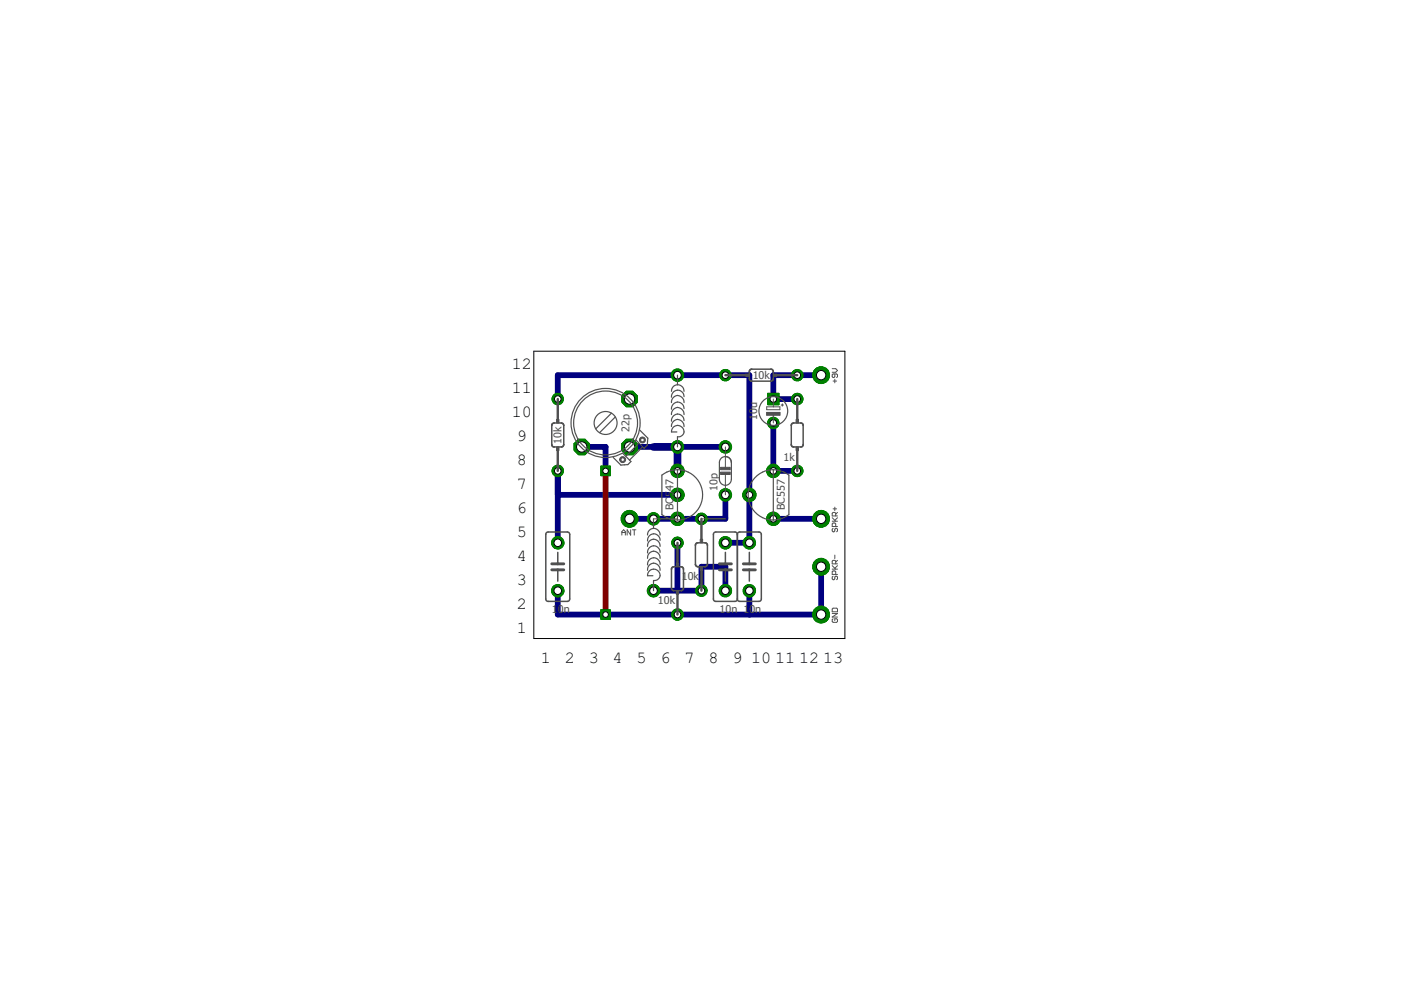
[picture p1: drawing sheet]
<svg xmlns="http://www.w3.org/2000/svg" width="297mm" height="210mm" viewBox="0 0 297 210" stroke-linecap="round" stroke-linejoin="round" font-family="sans-serif">
<defs><g id="words">
<g font-size="3.6">
<text x="108.5" y="83.3">11</text>
<text x="108.5" y="78.3">12</text>
<text x="108.5" y="88.4">10</text>
<text x="109.6" y="93.5">9</text>
<text x="109.6" y="98.6">8</text>
<text x="109.6" y="103.7">7</text>
<text x="109.6" y="113.8">5</text>
<text x="109.6" y="108.7">6</text>
<text x="109.6" y="118.9">4</text>
<text x="109.6" y="124">3</text>
<text x="109.6" y="129">2</text>
<text x="109.6" y="134.1">1</text>
<text x="114.7" y="140.5">1</text>
<text x="119.7" y="140.5">2</text>
<text x="124.8" y="140.5">3</text>
<text x="129.9" y="140.5">4</text>
<text x="135" y="140.5">5</text>
<text x="140" y="140.5">6</text>
<text x="145.1" y="140.5">7</text>
<text x="150.2" y="140.5">8</text>
<text x="155.3" y="140.5">9</text>
<text x="159.3" y="140.5">10</text>
<text x="164.4" y="140.5">11</text>
<text x="169.4" y="140.5">12</text>
<text x="174.5" y="140.5">13</text>
</g>
<g font-size="2.3" fill="#505050">
<text x="159.6" y="80.4">10k</text>
<text x="160.5" y="89" transform="rotate(-90 160.5 89)">10u</text>
<text x="119.1" y="94" transform="rotate(-90 119.1 94)">10k</text>
<text x="133.5" y="91.6" transform="rotate(-90 133.5 91.6)">22p</text>
<text x="166.1" y="97.7">1k</text>
<text x="152.1" y="104.2" transform="rotate(-90 152.1 104.2)">10p</text>
<text x="142.8" y="108.2" transform="rotate(-90 142.8 108.2)">BC547</text>
<text x="166.4" y="108.2" transform="rotate(-90 166.4 108.2)">BC557</text>
<text x="144.6" y="123.1">10k</text>
<text x="117" y="129.9">1</text>
<text x="118.3" y="129.9">0n</text>
<text x="139.5" y="128.1">10k</text>
<text x="152.6" y="129.9">10n 1</text>
<text x="158.9" y="129.9">0n</text>
</g>
</g></defs>
<g fill="none" stroke="#000080" stroke-width="1.2">
<path d="M174.1 79.5h-10.1v5.1h5M118.3 84.6v-5.1h40.6v35.6h-5.1M118.3 99.8v15.3M123.3 94.8h5.1v5M133.5 94.8h5.1M143.6 94.8h10.2M164 89.7v10.1h5M118.3 104.9h25.3M143.6 115.1v10.1M153.8 104.9v5.1h-20.3M164 110h10.1M138.6 125.2h10.1v-5h5.1v5"/>
<path d="M158.9 125.2v5.1M174.1 120.2v10.1h-55.8v-5.1"/>
</g>
<path d="M138.6 94.8h5v5" fill="none" stroke="#000080" stroke-width="1.6"/>
<circle cx="174.1" cy="79.5" r="1.78" fill="#008000" stroke="#008000" stroke-width=".21"/>
<circle cx="174.1" cy="79.5" r=".99" fill="#fff" stroke="#000" stroke-width=".21"/>
<circle cx="118.3" cy="115.1" r="1.31" fill="#008000" stroke="#008000" stroke-width=".21"/>
<circle cx="118.3" cy="115.1" r=".8" fill="#fff" stroke="#000" stroke-width=".21"/>
<circle cx="118.3" cy="125.2" r="1.31" fill="#008000" stroke="#008000" stroke-width=".21"/>
<circle cx="118.3" cy="125.2" r=".8" fill="#fff" stroke="#000" stroke-width=".21"/>
<circle cx="153.8" cy="104.9" r="1.31" fill="#008000" stroke="#008000" stroke-width=".21"/>
<circle cx="153.8" cy="104.9" r=".8" fill="#fff" stroke="#000" stroke-width=".21"/>
<circle cx="153.8" cy="94.8" r="1.31" fill="#008000" stroke="#008000" stroke-width=".21"/>
<circle cx="153.8" cy="94.8" r=".8" fill="#fff" stroke="#000" stroke-width=".21"/>
<circle cx="158.9" cy="115.1" r="1.31" fill="#008000" stroke="#008000" stroke-width=".21"/>
<circle cx="158.9" cy="115.1" r=".8" fill="#fff" stroke="#000" stroke-width=".21"/>
<circle cx="158.9" cy="125.2" r="1.31" fill="#008000" stroke="#008000" stroke-width=".21"/>
<circle cx="158.9" cy="125.2" r=".8" fill="#fff" stroke="#000" stroke-width=".21"/>
<circle cx="153.8" cy="115.1" r="1.31" fill="#008000" stroke="#008000" stroke-width=".21"/>
<circle cx="153.8" cy="115.1" r=".8" fill="#fff" stroke="#000" stroke-width=".21"/>
<circle cx="153.8" cy="125.2" r="1.31" fill="#008000" stroke="#008000" stroke-width=".21"/>
<circle cx="153.8" cy="125.2" r=".8" fill="#fff" stroke="#000" stroke-width=".21"/>
<circle cx="164" cy="89.7" r="1.21" fill="#008000" stroke="#008000" stroke-width=".21"/>
<circle cx="164" cy="89.7" r=".7" fill="#fff" stroke="#000" stroke-width=".21"/>
<path d="M162.8 83.4h2.4v2.4h-2.4z" fill="#008000" stroke="#008000" stroke-width=".21"/>
<circle cx="164" cy="84.6" r=".7" fill="#fff" stroke="#000" stroke-width=".21"/>
<circle cx="174.1" cy="130.3" r="1.78" fill="#008000" stroke="#008000" stroke-width=".21"/>
<circle cx="174.1" cy="130.3" r=".99" fill="#fff" stroke="#000" stroke-width=".21"/>
<circle cx="143.6" cy="94.8" r="1.31" fill="#008000" stroke="#008000" stroke-width=".21"/>
<circle cx="143.6" cy="94.8" r=".8" fill="#fff" stroke="#000" stroke-width=".21"/>
<circle cx="143.6" cy="79.5" r="1.31" fill="#008000" stroke="#008000" stroke-width=".21"/>
<circle cx="143.6" cy="79.5" r=".8" fill="#fff" stroke="#000" stroke-width=".21"/>
<circle cx="138.6" cy="125.2" r="1.31" fill="#008000" stroke="#008000" stroke-width=".21"/>
<circle cx="138.6" cy="125.2" r=".8" fill="#fff" stroke="#000" stroke-width=".21"/>
<circle cx="138.6" cy="110" r="1.31" fill="#008000" stroke="#008000" stroke-width=".21"/>
<circle cx="138.6" cy="110" r=".8" fill="#fff" stroke="#000" stroke-width=".21"/>
<circle cx="118.3" cy="99.8" r="1.21" fill="#008000" stroke="#008000" stroke-width=".21"/>
<circle cx="118.3" cy="99.8" r=".7" fill="#fff" stroke="#000" stroke-width=".21"/>
<circle cx="118.3" cy="84.6" r="1.21" fill="#008000" stroke="#008000" stroke-width=".21"/>
<circle cx="118.3" cy="84.6" r=".7" fill="#fff" stroke="#000" stroke-width=".21"/>
<circle cx="143.6" cy="130.3" r="1.21" fill="#008000" stroke="#008000" stroke-width=".21"/>
<circle cx="143.6" cy="130.3" r=".7" fill="#fff" stroke="#000" stroke-width=".21"/>
<circle cx="143.6" cy="115.1" r="1.21" fill="#008000" stroke="#008000" stroke-width=".21"/>
<circle cx="143.6" cy="115.1" r=".7" fill="#fff" stroke="#000" stroke-width=".21"/>
<circle cx="169" cy="79.5" r="1.21" fill="#008000" stroke="#008000" stroke-width=".21"/>
<circle cx="169" cy="79.5" r=".7" fill="#fff" stroke="#000" stroke-width=".21"/>
<circle cx="153.8" cy="79.5" r="1.21" fill="#008000" stroke="#008000" stroke-width=".21"/>
<circle cx="153.8" cy="79.5" r=".7" fill="#fff" stroke="#000" stroke-width=".21"/>
<circle cx="169" cy="99.8" r="1.21" fill="#008000" stroke="#008000" stroke-width=".21"/>
<circle cx="169" cy="99.8" r=".7" fill="#fff" stroke="#000" stroke-width=".21"/>
<circle cx="169" cy="84.6" r="1.21" fill="#008000" stroke="#008000" stroke-width=".21"/>
<circle cx="169" cy="84.6" r=".7" fill="#fff" stroke="#000" stroke-width=".21"/>
<circle cx="148.7" cy="125.2" r="1.21" fill="#008000" stroke="#008000" stroke-width=".21"/>
<circle cx="148.7" cy="125.2" r=".7" fill="#fff" stroke="#000" stroke-width=".21"/>
<circle cx="148.7" cy="110" r="1.21" fill="#008000" stroke="#008000" stroke-width=".21"/>
<circle cx="148.7" cy="110" r=".7" fill="#fff" stroke="#000" stroke-width=".21"/>
<circle cx="174.1" cy="110" r="1.78" fill="#008000" stroke="#008000" stroke-width=".21"/>
<circle cx="174.1" cy="110" r=".99" fill="#fff" stroke="#000" stroke-width=".21"/>
<circle cx="174.1" cy="120.2" r="1.78" fill="#008000" stroke="#008000" stroke-width=".21"/>
<circle cx="174.1" cy="120.2" r=".99" fill="#fff" stroke="#000" stroke-width=".21"/>
<circle cx="143.6" cy="99.8" r="1.42" fill="#008000" stroke="#008000" stroke-width=".21"/>
<circle cx="143.6" cy="99.8" r=".7" fill="#fff" stroke="#000" stroke-width=".21"/>
<circle cx="143.6" cy="110" r="1.42" fill="#008000" stroke="#008000" stroke-width=".21"/>
<circle cx="143.6" cy="110" r=".7" fill="#fff" stroke="#000" stroke-width=".21"/>
<circle cx="143.6" cy="104.9" r="1.42" fill="#008000" stroke="#008000" stroke-width=".21"/>
<circle cx="143.6" cy="104.9" r=".7" fill="#fff" stroke="#000" stroke-width=".21"/>
<circle cx="164" cy="110" r="1.42" fill="#008000" stroke="#008000" stroke-width=".21"/>
<circle cx="164" cy="110" r=".7" fill="#fff" stroke="#000" stroke-width=".21"/>
<circle cx="164" cy="99.8" r="1.42" fill="#008000" stroke="#008000" stroke-width=".21"/>
<circle cx="164" cy="99.8" r=".7" fill="#fff" stroke="#000" stroke-width=".21"/>
<circle cx="158.9" cy="104.9" r="1.42" fill="#008000" stroke="#008000" stroke-width=".21"/>
<circle cx="158.9" cy="104.9" r=".7" fill="#fff" stroke="#000" stroke-width=".21"/>
<circle cx="123.3" cy="94.8" r="1.78" fill="#008000" stroke="#008000" stroke-width=".21"/>
<circle cx="123.3" cy="94.8" r="1.1" fill="#fff" stroke="#000" stroke-width=".21"/>
<circle cx="133.5" cy="94.8" r="1.78" fill="#008000" stroke="#008000" stroke-width=".21"/>
<circle cx="133.5" cy="94.8" r="1.1" fill="#fff" stroke="#000" stroke-width=".21"/>
<circle cx="133.5" cy="84.6" r="1.78" fill="#008000" stroke="#008000" stroke-width=".21"/>
<circle cx="133.5" cy="84.6" r="1.1" fill="#fff" stroke="#000" stroke-width=".21"/>
<circle cx="133.5" cy="110" r="1.78" fill="#008000" stroke="#008000" stroke-width=".21"/>
<circle cx="133.5" cy="110" r=".99" fill="#fff" stroke="#000" stroke-width=".21"/>
<path d="M127.4 98.8h2v2.1h-2z" fill="#008000" stroke="#008000" stroke-width=".21"/>
<circle cx="128.4" cy="99.8" r=".59" fill="#fff" stroke="#000" stroke-width=".21"/>
<path d="M127.4 129.3h2v2h-2z" fill="#008000" stroke="#008000" stroke-width=".21"/>
<circle cx="128.4" cy="130.3" r=".59" fill="#fff" stroke="#000" stroke-width=".21"/>
<path d="M128.4 99.8v30.5" fill="none" stroke="#800000" stroke-width="1.2"/>
<circle cx="174.1" cy="79.5" r="1.78" fill="#008000" stroke="#008000" stroke-width=".21"/>
<circle cx="174.1" cy="79.5" r=".99" fill="#fff" stroke="#000" stroke-width=".21"/>
<circle cx="118.3" cy="115.1" r="1.31" fill="#008000" stroke="#008000" stroke-width=".21"/>
<circle cx="118.3" cy="115.1" r=".8" fill="#fff" stroke="#000" stroke-width=".21"/>
<circle cx="118.3" cy="125.2" r="1.31" fill="#008000" stroke="#008000" stroke-width=".21"/>
<circle cx="118.3" cy="125.2" r=".8" fill="#fff" stroke="#000" stroke-width=".21"/>
<circle cx="153.8" cy="104.9" r="1.31" fill="#008000" stroke="#008000" stroke-width=".21"/>
<circle cx="153.8" cy="104.9" r=".8" fill="#fff" stroke="#000" stroke-width=".21"/>
<circle cx="153.8" cy="94.8" r="1.31" fill="#008000" stroke="#008000" stroke-width=".21"/>
<circle cx="153.8" cy="94.8" r=".8" fill="#fff" stroke="#000" stroke-width=".21"/>
<circle cx="158.9" cy="115.1" r="1.31" fill="#008000" stroke="#008000" stroke-width=".21"/>
<circle cx="158.9" cy="115.1" r=".8" fill="#fff" stroke="#000" stroke-width=".21"/>
<circle cx="158.9" cy="125.2" r="1.31" fill="#008000" stroke="#008000" stroke-width=".21"/>
<circle cx="158.9" cy="125.2" r=".8" fill="#fff" stroke="#000" stroke-width=".21"/>
<circle cx="153.8" cy="115.1" r="1.31" fill="#008000" stroke="#008000" stroke-width=".21"/>
<circle cx="153.8" cy="115.1" r=".8" fill="#fff" stroke="#000" stroke-width=".21"/>
<circle cx="153.8" cy="125.2" r="1.31" fill="#008000" stroke="#008000" stroke-width=".21"/>
<circle cx="153.8" cy="125.2" r=".8" fill="#fff" stroke="#000" stroke-width=".21"/>
<circle cx="164" cy="89.7" r="1.21" fill="#008000" stroke="#008000" stroke-width=".21"/>
<circle cx="164" cy="89.7" r=".7" fill="#fff" stroke="#000" stroke-width=".21"/>
<path d="M162.8 83.4h2.4v2.4h-2.4z" fill="#008000" stroke="#008000" stroke-width=".21"/>
<circle cx="164" cy="84.6" r=".7" fill="#fff" stroke="#000" stroke-width=".21"/>
<circle cx="174.1" cy="130.3" r="1.78" fill="#008000" stroke="#008000" stroke-width=".21"/>
<circle cx="174.1" cy="130.3" r=".99" fill="#fff" stroke="#000" stroke-width=".21"/>
<circle cx="143.6" cy="94.8" r="1.31" fill="#008000" stroke="#008000" stroke-width=".21"/>
<circle cx="143.6" cy="94.8" r=".8" fill="#fff" stroke="#000" stroke-width=".21"/>
<circle cx="143.6" cy="79.5" r="1.31" fill="#008000" stroke="#008000" stroke-width=".21"/>
<circle cx="143.6" cy="79.5" r=".8" fill="#fff" stroke="#000" stroke-width=".21"/>
<circle cx="138.6" cy="125.2" r="1.31" fill="#008000" stroke="#008000" stroke-width=".21"/>
<circle cx="138.6" cy="125.2" r=".8" fill="#fff" stroke="#000" stroke-width=".21"/>
<circle cx="138.6" cy="110" r="1.31" fill="#008000" stroke="#008000" stroke-width=".21"/>
<circle cx="138.6" cy="110" r=".8" fill="#fff" stroke="#000" stroke-width=".21"/>
<circle cx="118.3" cy="99.8" r="1.21" fill="#008000" stroke="#008000" stroke-width=".21"/>
<circle cx="118.3" cy="99.8" r=".7" fill="#fff" stroke="#000" stroke-width=".21"/>
<circle cx="118.3" cy="84.6" r="1.21" fill="#008000" stroke="#008000" stroke-width=".21"/>
<circle cx="118.3" cy="84.6" r=".7" fill="#fff" stroke="#000" stroke-width=".21"/>
<circle cx="143.6" cy="130.3" r="1.21" fill="#008000" stroke="#008000" stroke-width=".21"/>
<circle cx="143.6" cy="130.3" r=".7" fill="#fff" stroke="#000" stroke-width=".21"/>
<circle cx="143.6" cy="115.1" r="1.21" fill="#008000" stroke="#008000" stroke-width=".21"/>
<circle cx="143.6" cy="115.1" r=".7" fill="#fff" stroke="#000" stroke-width=".21"/>
<circle cx="169" cy="79.5" r="1.21" fill="#008000" stroke="#008000" stroke-width=".21"/>
<circle cx="169" cy="79.5" r=".7" fill="#fff" stroke="#000" stroke-width=".21"/>
<circle cx="153.8" cy="79.5" r="1.21" fill="#008000" stroke="#008000" stroke-width=".21"/>
<circle cx="153.8" cy="79.5" r=".7" fill="#fff" stroke="#000" stroke-width=".21"/>
<circle cx="169" cy="99.8" r="1.21" fill="#008000" stroke="#008000" stroke-width=".21"/>
<circle cx="169" cy="99.8" r=".7" fill="#fff" stroke="#000" stroke-width=".21"/>
<circle cx="169" cy="84.6" r="1.21" fill="#008000" stroke="#008000" stroke-width=".21"/>
<circle cx="169" cy="84.6" r=".7" fill="#fff" stroke="#000" stroke-width=".21"/>
<circle cx="148.7" cy="125.2" r="1.21" fill="#008000" stroke="#008000" stroke-width=".21"/>
<circle cx="148.7" cy="125.2" r=".7" fill="#fff" stroke="#000" stroke-width=".21"/>
<circle cx="148.7" cy="110" r="1.21" fill="#008000" stroke="#008000" stroke-width=".21"/>
<circle cx="148.7" cy="110" r=".7" fill="#fff" stroke="#000" stroke-width=".21"/>
<circle cx="174.1" cy="110" r="1.78" fill="#008000" stroke="#008000" stroke-width=".21"/>
<circle cx="174.1" cy="110" r=".99" fill="#fff" stroke="#000" stroke-width=".21"/>
<circle cx="174.1" cy="120.2" r="1.78" fill="#008000" stroke="#008000" stroke-width=".21"/>
<circle cx="174.1" cy="120.2" r=".99" fill="#fff" stroke="#000" stroke-width=".21"/>
<circle cx="143.6" cy="99.8" r="1.42" fill="#008000" stroke="#008000" stroke-width=".21"/>
<circle cx="143.6" cy="99.8" r=".7" fill="#fff" stroke="#000" stroke-width=".21"/>
<circle cx="143.6" cy="110" r="1.42" fill="#008000" stroke="#008000" stroke-width=".21"/>
<circle cx="143.6" cy="110" r=".7" fill="#fff" stroke="#000" stroke-width=".21"/>
<circle cx="143.6" cy="104.9" r="1.42" fill="#008000" stroke="#008000" stroke-width=".21"/>
<circle cx="143.6" cy="104.9" r=".7" fill="#fff" stroke="#000" stroke-width=".21"/>
<circle cx="164" cy="110" r="1.42" fill="#008000" stroke="#008000" stroke-width=".21"/>
<circle cx="164" cy="110" r=".7" fill="#fff" stroke="#000" stroke-width=".21"/>
<circle cx="164" cy="99.8" r="1.42" fill="#008000" stroke="#008000" stroke-width=".21"/>
<circle cx="164" cy="99.8" r=".7" fill="#fff" stroke="#000" stroke-width=".21"/>
<circle cx="158.9" cy="104.9" r="1.42" fill="#008000" stroke="#008000" stroke-width=".21"/>
<circle cx="158.9" cy="104.9" r=".7" fill="#fff" stroke="#000" stroke-width=".21"/>
<circle cx="123.3" cy="94.8" r="1.78" fill="#008000" stroke="#008000" stroke-width=".21"/>
<circle cx="123.3" cy="94.8" r="1.1" fill="#fff" stroke="#000" stroke-width=".21"/>
<circle cx="133.5" cy="94.8" r="1.78" fill="#008000" stroke="#008000" stroke-width=".21"/>
<circle cx="133.5" cy="94.8" r="1.1" fill="#fff" stroke="#000" stroke-width=".21"/>
<circle cx="133.5" cy="84.6" r="1.78" fill="#008000" stroke="#008000" stroke-width=".21"/>
<circle cx="133.5" cy="84.6" r="1.1" fill="#fff" stroke="#000" stroke-width=".21"/>
<circle cx="133.5" cy="110" r="1.78" fill="#008000" stroke="#008000" stroke-width=".21"/>
<circle cx="133.5" cy="110" r=".99" fill="#fff" stroke="#000" stroke-width=".21"/>
<path d="M127.4 98.8h2v2.1h-2z" fill="#008000" stroke="#008000" stroke-width=".21"/>
<circle cx="128.4" cy="99.8" r=".59" fill="#fff" stroke="#000" stroke-width=".21"/>
<path d="M127.4 129.3h2v2h-2z" fill="#008000" stroke="#008000" stroke-width=".21"/>
<circle cx="128.4" cy="130.3" r=".59" fill="#fff" stroke="#000" stroke-width=".21"/>
<g fill="none" stroke="#505050" stroke-width=".21">
<path d="M176.4 78.2h.8l.4 .3-.4 .4h-.8M177 79.3v.6l-.2 .2-.4-.2v-.4l.2-.2h.8l.2 .2v.4l-.2 .2M153.8 94.8v4.3M162.6 86.3h2.8v.6h-2.8zM162.6 87.4h2.8v.6h-2.8zM164 84.6v1.7M164 88v1.7M165.6 85.9h.5M165.9 85.6v.5M176.6 80.8h.8M177 80.4v.8M131.8 113.5v-.8l.4-.4 .4 .4v.8"/>
<path d="M131.8 112.9h.8M133.7 112.3v1.2l-.7-1.2v1.2M134.1 112.3h.7M134.5 112.3v1.2M153.8 100.6v4.3M176.4 110.5h1.2M176.4 109.8l.8 .7M176.4 119.9l.8 .8M176.6 112l-.2 .2v.4l.2 .2 .4-.2v-.4l.2-.2h.2l.2 .2v.4l-.2 .2M176.6 107.9h.8M177 107.5v.8M177 117.7v.7"/>
<path d="M177.2 109.4v-.6l-.2-.2h-.4l-.2 .2v.6h1.2M177.2 111.6v-.5l-.2-.2h-.4l-.2 .2v.5h1.2M177.2 119.5v-.5l-.2-.2-.6 .2v.5h1.2M177.6 109.8l-.6 .5M177.6 108.6l-.4 .4M177.6 119.9l-.6 .6M177.6 118.8l-.4 .4M176.4 129.1l.2-.2h.8l.2 .2v.6h-1.2zM176.4 130.1h1.2l-1.2 .7h1.2M176.4 120.7h1.2M176.6 122.2l-.2 .1v.4l.2 .2 .4-.2v-.4l.2-.1 .4 .1v.4l-.2 .2M176.6 131.2l-.2 .2v.4l.2 .2h.8l.2-.2v-.4l-.2-.2h-.4v.4"/>
<path d="M177.2 121.8v-.6l-.2-.1-.6 .1v.6h1.2"/>
</g>
<path d="M117 119.5h2.5M152.5 119.5h2.6M157.6 119.5h2.5M117 120.8h2.5M152.5 120.8h2.6M157.6 120.8h2.5" fill="none" stroke="#505050" stroke-width=".61"/>
<g fill="none" stroke="#505050" stroke-width=".32">
<path d="M159 78.5l.4-.2h4.2l.4 .5-.1 1.7-.5 .3h-4.2l-.3-.5zM117.1 89.9l.4-.2h1.5l.4 .2 .1 4.4-.2 .4-1.8 .1-.5-.4zM167.9 89.9l.4-.2h1.5l.4 .2 .1 4.4-.2 .4-1.8 .1-.3-.1-.2-.3zM115.8 113l.4-.2h4.1l.5 .3v13.9l-.4 .5h-4.2l-.5-.3zM118.3 117.1v2.4M147.7 115.2l1.8-.1 .5 .3v4.3l-.4 .4-1.6 .1-.5-.4-.1-4.2zM153.8 117.1v2.4M156.3 113.3l.1-.3 .4-.2h4.1l.3 .1 .2 .4v13.9l-.5 .3h-4.1l-.4-.2-.1-.3M156.3 113.3l-.2-.4-.3-.1h-4l-.5 .2v.3v13.9l.5 .3h4l.4-.2 .1-.3M156.3 113.3v13.7M158.9 117.1v2.4M118.3 120.8v2.4"/>
<path d="M142.6 120.2h1.8l.5 .3v4.2l-.4 .5h-1.6l-.5-.3v-4.2zM153.8 120.8v2.4M158.9 120.8v2.4"/>
</g>
<g fill="none" stroke="#505050" stroke-width=".25">
<path d="M143.6 79.5v2.1M129.6 87.6l-3.3 3.3M130.5 88.4l-3.4 3.3M132.1 96.2l1.7 1.7-.7 .6-1.5 .1-1.6-1.6M135.4 94l-2.7 2.7M135.6 91.2l1.8 1.7-.2 1.5-.6 .7-1.7-1.8M136.1 94.8l-2.6 2.8M142.4 85.4a1.35 1.35 0 0 1 1.3-1.6 1.35 1.35 0 0 1 1.3 1.6M142.4 87.9a1.35 1.35 0 0 1 1.3-1.5 1.35 1.35 0 0 1 1.3 1.5M142.4 90.4a1.35 1.35 0 0 1 1.3-1.5 1.35 1.35 0 0 1 1.3 1.5M143.5 91.6h-1.1a1.29 1.29 0 0 1 1.6-1.3 1.29 1.29 0 0 1 .7 2l-.5 .3h-.6v2.2M143.6 81.6l.7 .1 .4 .4 .3 .9"/>
<path d="M143.6 81.6l-.8 .3-.3 .5-.1 .6M143.6 99.6a5.3 5.3 0 0 1 5.4 5.3 5.3 5.3 0 0 1-5.4 5.4M143.6 99.6l-1.7 .3-1.6 .8v8.4l1.1 .7M143.6 99.6v10.7M145 84.1a1.34 1.34 0 0 0-1.4-1.4 1.34 1.34 0 0 0-1.2 1.5M145 86.6a1.34 1.34 0 0 0-1.4-1.4 1.34 1.34 0 0 0-1.2 1.6M145 89.2a1.34 1.34 0 0 0-1.4-1.4 1.34 1.34 0 0 0-1.2 1.5M153 97.1a1.28 1.28 0 0 1 1.3-.2 1.28 1.28 0 0 1 .8 1.2v3.5a1.27 1.27 0 0 1-1.3 1.3 1.27 1.27 0 0 1-1.3-1.3v-3.8zM164 99.6a5.3 5.3 0 0 0-5.4 5.3 5.3 5.3 0 0 0 5.4 5.4M164 99.6l2.2 .5M164 99.6v10.7M137.3 115.8a1.35 1.35 0 0 1 1.3-1.5 1.35 1.35 0 0 1 1.4 1.5"/>
<path d="M137.3 118.4a1.35 1.35 0 0 1 1.3-1.5 1.35 1.35 0 0 1 1.4 1.5M138.6 112l.6 .2 .5 .4 .3 .8M138.6 112l-.6 .2-.5 .4-.2 .8M138.6 110v2M140 114.6a1.34 1.34 0 0 0-1.4-1.4 1.34 1.34 0 0 0-1.3 1.5M140 117.1a1.34 1.34 0 0 0-1.4-1.4 1.34 1.34 0 0 0-1.3 1.5M140 119.7a1.34 1.34 0 0 0-1.4-1.4 1.34 1.34 0 0 0-1.3 1.5M141.4 109.7l1.1 .4 1.1 .2M166.2 100.1l1.1 .6v8.4l-1.6 .9-1.7 .3M137.3 120.9a1.35 1.35 0 0 1 1.3-1.5 1.35 1.35 0 0 1 1.4 1.5M138.4 122.1h-1.1a1.29 1.29 0 0 1 1.7-1.4 1.29 1.29 0 0 1 .6 2.1l-.5 .2-.5 .1v2.1"/>
<circle cx="128.4" cy="89.7" r="7.3"/>
<circle cx="128.4" cy="89.7" r="6.8"/>
<circle cx="128.4" cy="89.7" r="2.43"/>
<circle cx="164" cy="87.1" r="3"/>
</g>
<g fill="#505050" stroke="#505050" stroke-width=".21">
<path d="M152.8 99.1h2v.5h-2z"/>
<path d="M152.8 100.1h2v.5h-2z"/>
<path d="M162.6 87.5h2.7v.5h-2.7z"/>
<path d="M118 88.9h.5v.8h-.5z"/>
<path d="M118 94.8h.5v.7h-.5z"/>
<path d="M143.4 119.4h.5v.8h-.5z"/>
<path d="M143.4 125.2h.5v.8h-.5z"/>
<path d="M158.1 79.3h.8v.5h-.8z"/>
<path d="M164 79.3h.7v.5h-.7z"/>
<path d="M168.8 88.9h.5v.8h-.5z"/>
<path d="M168.8 94.8h.5v.7h-.5z"/>
<path d="M148.5 114.3h.5v.8h-.5z"/>
<path d="M148.5 120.2h.5v.7h-.5z"/>
</g>
<g fill="#505050" stroke="#505050" stroke-width=".21">
<path d="M131.6 97a.63 .63 0 0 1 1 .1 .63 .63 0 0 1-.4 1 .63 .63 0 0 1-.8-.6h.2a.39 .39 0 0 1 .6-.4 .39 .39 0 0 1 .1 .7 .39 .39 0 0 1-.6-.2l-.1-.1h-.2z" fill-rule="evenodd"/>
<path d="M135.8 92.8a.64 .64 0 0 1 1 .2 .64 .64 0 0 1-.4 .9 .64 .64 0 0 1-.8-.6h.2a.39 .39 0 0 1 .6-.4 .39 .39 0 0 1 .1 .7 .39 .39 0 0 1-.7-.2v-.1h-.2z" fill-rule="evenodd"/>
</g>
<path d="M153.8 79.5h4.3M164.7 79.5h4.3M118.3 84.6v4.3M118.3 95.5v4.3M169 84.6v4.3M169 95.5v4.3M143.6 115.1v4.3M148.7 110v4.3M143.6 126v4.3M148.7 120.9v4.3" fill="none" stroke="#505050" stroke-width=".51"/>
<path d="M138.6 110h5M148.7 110h5.1" fill="none" stroke="#808000" stroke-width=".21"/>
<path d="M113.2 74.5h65.9v60.9h-65.9z" fill="none" stroke="#000" stroke-width=".21"/>
<use href="#words"/>
</svg>
